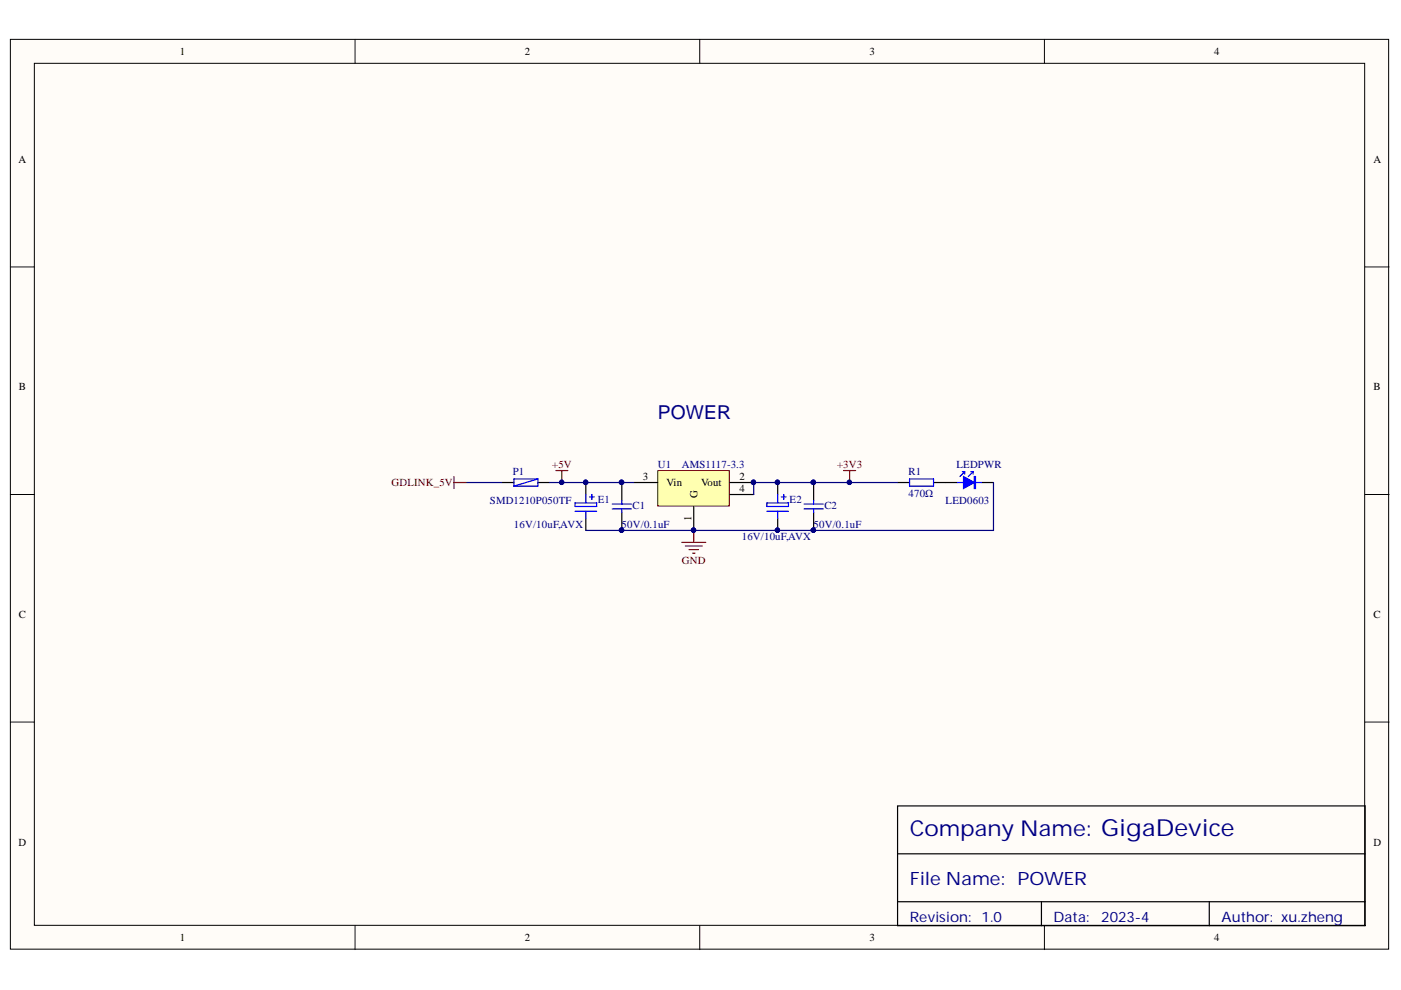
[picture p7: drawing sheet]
<svg xmlns="http://www.w3.org/2000/svg" width="297mm" height="210mm" viewBox="0 0 297 210" stroke-linecap="round" stroke-linejoin="round" font-family="sans-serif">
<defs><g id="words">
<text font-size="4.6" fill="#000080" x="192.9" y="177.3">Company Name: GigaDevice</text>
<text font-size="4.1" fill="#000080" x="139.5" y="88.8">POWER</text>
<text font-size="3.9" fill="#000080" x="192.9" y="187.7">File Name: POWER</text>
<g font-size="3" fill="#000080">
<text x="192.9" y="195.4">Revision: 1.0</text>
<text x="223.3" y="195.4">Data:</text>
<text x="233.5" y="195.4">2023-4</text>
<text x="259" y="195.4">Author: xu.zheng</text>
</g>
<g font-size="2.3">
<text x="38.2" y="11.7">1</text>
<text x="111.2" y="11.7">2</text>
<text x="184.3" y="11.7">3</text>
<text x="257.4" y="11.7">4</text>
<text x="3.9" y="34.5">A</text>
<text x="291.2" y="34.5">A</text>
<text x="4" y="82.8">B</text>
<text x="291.2" y="82.8">B</text>
<text x="136.3" y="101.8">3</text>
<text x="156.8" y="101.8">2</text>
<text x="141.3" y="103">Vin</text>
<text x="147.9" y="105.6" transform="rotate(-90 147.9 105.6)">G</text>
<text x="148.6" y="103">Vout</text>
<text x="156.8" y="104.4">4</text>
<text x="146.6" y="110.6" transform="rotate(-90 146.6 110.6)">1</text>
<text x="4" y="131">C</text>
<text x="291.2" y="131">C</text>
<text x="3.9" y="179.3">D</text>
<text x="291.2" y="179.3">D</text>
<text x="38.2" y="199.6">1</text>
<text x="111.2" y="199.6">2</text>
<text x="184.3" y="199.6">3</text>
<text x="257.4" y="199.6">4</text>
</g>
<g font-size="2.3" fill="#000080">
<text x="108.7" y="100.8">P1</text>
<text x="139.5" y="99.2">U1</text>
<text x="144.6" y="99.2">AMS1117-3.3</text>
<text x="192.6" y="100.8">R1</text>
<text x="202.8" y="99.2">LEDPWR</text>
<text x="103.9" y="106.9">SMD1210P050TF</text>
<text x="126.7" y="106.7">E1</text>
<text x="134.1" y="107.9">C1</text>
<text x="167.4" y="106.7">E2</text>
<text x="174.8" y="107.9">C2</text>
<text x="192.6" y="105.4">470Ω</text>
<text x="200.5" y="106.9">LED0603</text>
<text x="109" y="112">16V/10uF,AVX</text>
<text x="131.8" y="112">50V/0.1uF</text>
<text x="172.5" y="112">50V/0.1uF</text>
<text x="157.3" y="114.5">16V/10uF,AVX</text>
</g>
<g font-size="2.3" fill="#800000">
<text x="117.1" y="99.2">+5V</text>
<text x="177.5" y="99.2">+3V3</text>
<text x="83" y="103">GDLINK_5V</text>
<text x="144.6" y="119.6">GND</text>
</g>
</g></defs>
<g fill="#fffcf8" stroke="#000" stroke-width=".21">
<path d="M2.2 8.3h292.2v192.9h-292.2z"/>
<path d="M7.3 13.4h282v182.8h-282z"/>
</g>
<path d="M75.3 8.3v5.1M148.4 8.3v5.1M221.4 8.3v5.1M2.2 56.6h5.1M289.4 56.6h5.1M2.2 104.8h5.1M289.4 104.8h5.1M2.2 153.1h5.1M289.4 153.1h5.1M75.3 196.3v5M148.4 196.3v5M221.4 196.3v5" fill="none" stroke="#000" stroke-width=".21"/>
<path d="M190.3 170.9h99.1v25.4h-99.1zM190.3 181h99.1M190.3 191.2h99.1M220.8 191.2v5.1M256.4 191.2v5.1" fill="none" stroke="#000" stroke-width=".25"/>
<path d="M139.5 99.8h15.1v7.5h-15.1z" fill="#ffffb0" stroke="#800000" stroke-width=".21"/>
<path d="M124.2 102.3v2.5M124.2 109.9v2.6M134.4 102.3h5.1M147.1 107.4v5.1M154.7 102.3h5.1M154.7 104.8h5.1M164.9 102.3v2.5M164.9 109.9v2.6M200.5 102.3h2.5M208.1 102.3h2.5" fill="none" stroke="#000" stroke-width=".25"/>
<g fill="#000080" stroke="#000080" stroke-width=".21">
<circle cx="147" cy="112.4" r=".46"/>
<circle cx="159.7" cy="102.3" r=".46"/>
<circle cx="124.2" cy="102.3" r=".46"/>
<circle cx="164.8" cy="102.3" r=".46"/>
<circle cx="164.8" cy="112.4" r=".46"/>
<circle cx="180.1" cy="102.3" r=".46"/>
</g>
<path d="M121.9 106.6h4.6v.8h-4.6zM121.9 108.4h4.6M124.2 104.8v1.8M124.2 108.4v1.5M125 105.4h1M125.5 104.8v1.1M162.6 108.4h4.6M162.6 106.6h4.6v.8h-4.6zM164.9 104.8v1.8M164.9 108.4v1.5M165.6 105.4h1.1M166.2 104.8v1.1" fill="none" stroke="#00f" stroke-width=".25"/>
<path d="M178.9 99.8h2.5M180.1 99.8v2.5M144.5 115h5.1M145.3 115.8h3.6M146.1 116.5h2M146.8 117.3h.5M147.1 112.5v2.5" fill="none" stroke="#800000" stroke-width=".25"/>
<path d="M204.3 101l2.3 1.3-2.3 1.3z" fill="#00f"/>
<g fill="none" stroke="#00f" stroke-width=".25">
<path d="M114 101.5v1.6h-5M114 101.5h-5v1.6M114 101.5l-5 1.6M129.8 106.9h4.1M129.8 107.9h4.1M131.8 106.1v.8M131.8 107.9v.8M170.5 106.9h4M170.5 107.9h4M172.5 106.1v.8M172.5 107.9v.8M192.8 101.5h5.1v1.6h-5.1z"/>
<path d="M203 102.3h1.3M204 100h.5M204.3 101l2.3 1.3-2.3 1.3zM204.5 100l-1 1M204.5 100v.5M205.8 100h.5M206.3 100l-1 1M206.3 100v.5M206.6 101h.2v2.6h-.2zM206.7 101v2.6M206.8 102.3h1.3"/>
</g>
<path d="M106.4 102.3h2.6M114 102.3h2.6M131.8 102.3v3.8M131.8 108.7v3.8M172.5 102.3v3.8M172.5 108.7v3.8M190.3 102.3h2.5M197.9 102.3h2.6" fill="none" stroke="#000" stroke-width=".25"/>
<g fill="#000080" stroke="#000080" stroke-width=".21">
<circle cx="131.8" cy="112.4" r=".46"/>
<circle cx="131.8" cy="102.3" r=".47"/>
<circle cx="172.5" cy="112.4" r=".46"/>
<circle cx="172.4" cy="102.3" r=".47"/>
<circle cx="119.1" cy="102.3" r=".46"/>
<circle cx="164.8" cy="112.4" r=".46"/>
<circle cx="147" cy="112.4" r=".46"/>
<circle cx="159.7" cy="102.3" r=".46"/>
<circle cx="164.8" cy="102.3" r=".46"/>
<circle cx="180.1" cy="102.3" r=".46"/>
<circle cx="124.2" cy="102.3" r=".46"/>
</g>
<path d="M117.9 99.8h2.5M119.1 99.8v2.5M96.3 101v2.6M96.3 102.3h2.5" fill="none" stroke="#800000" stroke-width=".25"/>
<path d="M98.8 102.3h7.6M116.6 102.3h17.8M190.3 102.3h-30.5v2.5M210.6 102.3v10.2h-86.4" fill="none" stroke="#000080" stroke-width=".25"/>
<use href="#words"/>
</svg>
